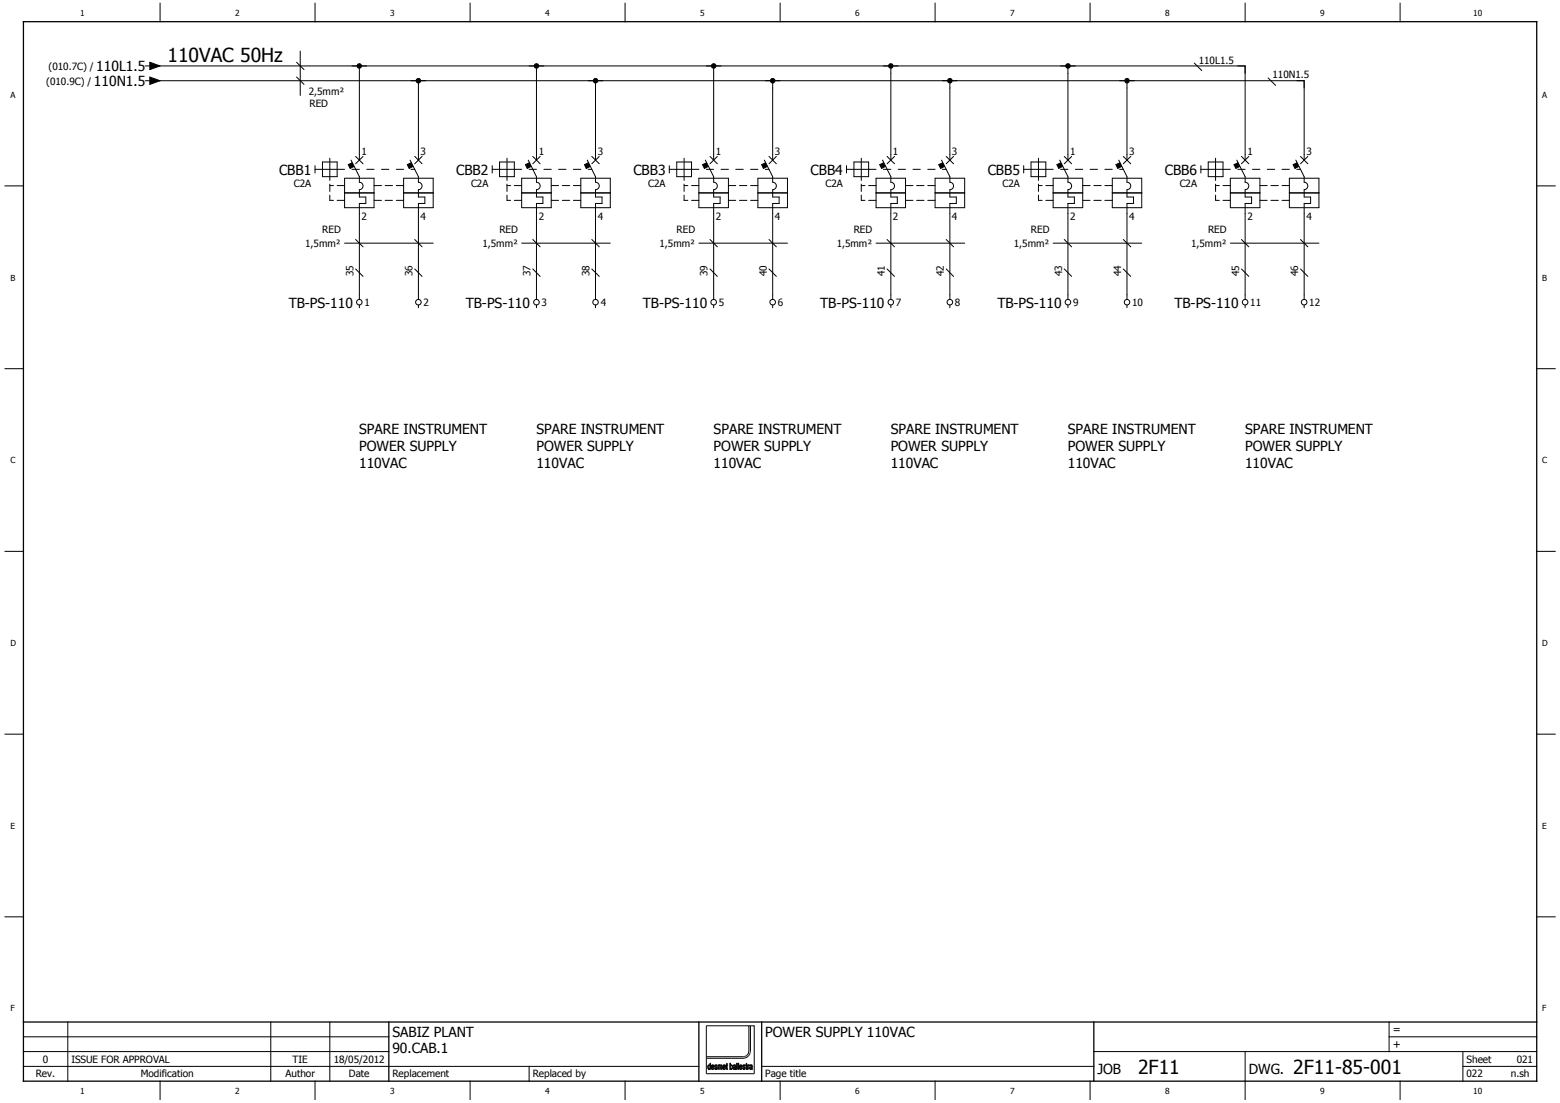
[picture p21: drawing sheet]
<svg xmlns="http://www.w3.org/2000/svg" width="297mm" height="210mm" viewBox="0 0 297 210" stroke-linecap="round" stroke-linejoin="round" font-family="sans-serif">
<defs><g id="words">
<g font-size="3.7">
<text x="31.9" y="11.8">110VAC 50Hz</text>
<text x="216.7" y="204.4">2F11</text>
<text x="246.2" y="204.4">2F11-85-001</text>
</g>
<g font-size="2.6">
<text x="17.9" y="16.4">110N1.5</text>
<text x="18.3" y="13.6">110L1.5</text>
<text x="53.1" y="33.3">CBB1</text>
<text x="86.9" y="33.3">CBB2</text>
<text x="120.6" y="33.3">CBB3</text>
<text x="154.3" y="33.3">CBB4</text>
<text x="188.1" y="33.3">CBB5</text>
<text x="221.8" y="33.3">CBB6</text>
<text x="55" y="58.5">TB-PS-110</text>
<text x="88.7" y="58.5">TB-PS-110</text>
<text x="122.4" y="58.5">TB-PS-110</text>
<text x="156.2" y="58.5">TB-PS-110</text>
<text x="189.9" y="58.5">TB-PS-110</text>
<text x="223.6" y="58.5">TB-PS-110</text>
<text x="68.4" y="82.6">SPARE INSTRUMENT</text>
<text x="102.1" y="82.6">SPARE INSTRUMENT</text>
<text x="135.9" y="82.6">SPARE INSTRUMENT</text>
<text x="169.6" y="82.6">SPARE INSTRUMENT</text>
<text x="203.3" y="82.6">SPARE INSTRUMENT</text>
<text x="237.1" y="82.6">SPARE INSTRUMENT</text>
<text x="68.4" y="85.8">POWER SUPPLY</text>
<text x="68.4" y="89">110VAC</text>
<text x="102.1" y="85.8">POWER SUPPLY</text>
<text x="102.1" y="89">110VAC</text>
<text x="135.9" y="85.8">POWER SUPPLY</text>
<text x="135.9" y="89">110VAC</text>
<text x="169.6" y="85.8">POWER SUPPLY</text>
<text x="169.6" y="89">110VAC</text>
<text x="203.3" y="85.8">POWER SUPPLY</text>
<text x="203.3" y="89">110VAC</text>
<text x="237.1" y="85.8">POWER SUPPLY</text>
<text x="237.1" y="89">110VAC</text>
<text x="74.7" y="197.4">SABIZ PLANT</text>
<text x="145.7" y="197.4">POWER SUPPLY 110VAC</text>
<text x="74.7" y="200.6">90.CAB.1</text>
<text x="209" y="204.4">JOB</text>
<text x="237.8" y="204.4">DWG.</text>
</g>
<g font-size="2.1">
<text x="265.2" y="196.7">=</text>
<text x="265.2" y="199.5">+</text>
</g>
<g font-size="1.9">
<text x="8.8" y="16.1">(010.9C) /</text>
<text x="9.2" y="13.3">(010.7C) /</text>
<text x="228.3" y="12.1">110L1.5</text>
<text x="242.3" y="14.9">110N1.5</text>
<text x="58.8" y="18.1">2,5mm²</text>
<text x="58.9" y="20.4">RED</text>
<text x="68.8" y="29.5">1</text>
<text x="80.1" y="29.5">3</text>
<text x="102.6" y="29.5">1</text>
<text x="113.8" y="29.5">3</text>
<text x="136.3" y="29.5">1</text>
<text x="147.5" y="29.5">3</text>
<text x="170" y="29.5">1</text>
<text x="181.3" y="29.5">3</text>
<text x="203.8" y="29.5">1</text>
<text x="215" y="29.5">3</text>
<text x="237.5" y="29.5">1</text>
<text x="248.7" y="29.5">3</text>
<text x="56" y="35.7">C2A</text>
<text x="89.7" y="35.7">C2A</text>
<text x="123.4" y="35.7">C2A</text>
<text x="157.2" y="35.7">C2A</text>
<text x="190.9" y="35.7">C2A</text>
<text x="224.6" y="35.7">C2A</text>
<text x="68.8" y="41.8">2</text>
<text x="80.1" y="41.8">4</text>
<text x="102.6" y="41.8">2</text>
<text x="113.8" y="41.8">4</text>
<text x="136.3" y="41.8">2</text>
<text x="147.5" y="41.8">4</text>
<text x="170" y="41.8">2</text>
<text x="181.3" y="41.8">4</text>
<text x="203.8" y="41.8">2</text>
<text x="215" y="41.8">4</text>
<text x="237.5" y="41.8">2</text>
<text x="248.7" y="41.8">4</text>
<text x="58.1" y="47.1">1,5mm²</text>
<text x="61.4" y="44.4">RED</text>
<text x="91.9" y="47.1">1,5mm²</text>
<text x="95.1" y="44.4">RED</text>
<text x="125.6" y="47.1">1,5mm²</text>
<text x="128.8" y="44.4">RED</text>
<text x="159.3" y="47.1">1,5mm²</text>
<text x="162.6" y="44.4">RED</text>
<text x="193.1" y="47.1">1,5mm²</text>
<text x="196.3" y="44.4">RED</text>
<text x="226.8" y="47.1">1,5mm²</text>
<text x="230" y="44.4">RED</text>
<text x="67.3" y="52.6" transform="rotate(-90 67.3 52.6)">35</text>
<text x="78.5" y="52.6" transform="rotate(-90 78.5 52.6)">36</text>
<text x="101" y="52.6" transform="rotate(-90 101 52.6)">37</text>
<text x="112.3" y="52.6" transform="rotate(-90 112.3 52.6)">38</text>
<text x="134.7" y="52.6" transform="rotate(-90 134.7 52.6)">39</text>
<text x="146" y="52.6" transform="rotate(-90 146 52.6)">40</text>
<text x="168.5" y="52.6" transform="rotate(-90 168.5 52.6)">41</text>
<text x="179.7" y="52.6" transform="rotate(-90 179.7 52.6)">42</text>
<text x="202.2" y="52.6" transform="rotate(-90 202.2 52.6)">43</text>
<text x="213.5" y="52.6" transform="rotate(-90 213.5 52.6)">44</text>
<text x="236" y="52.6" transform="rotate(-90 236 52.6)">45</text>
<text x="247.2" y="52.6" transform="rotate(-90 247.2 52.6)">46</text>
<text x="69.4" y="58.3">1</text>
<text x="80.6" y="58.3">2</text>
<text x="103.1" y="58.3">3</text>
<text x="114.4" y="58.3">4</text>
<text x="136.9" y="58.3">5</text>
<text x="148.1" y="58.3">6</text>
<text x="170.6" y="58.3">7</text>
<text x="181.8" y="58.3">8</text>
<text x="204.3" y="58.3">9</text>
<text x="215.6" y="58.3">10</text>
<text x="238.1" y="58.3">11</text>
<text x="249.3" y="58.3">12</text>
<text x="8.1" y="202.3">0</text>
<text x="13.6" y="202.3">ISSUE FOR APPROVAL</text>
<text x="55.7" y="202.3">TIE</text>
<text x="63.5" y="202.3">18/05/2012</text>
<text x="279.2" y="202.3">Sheet</text>
<text x="288.8" y="202.3">021</text>
<text x="6.8" y="205.1">Rev.</text>
<text x="26.8" y="205.1">Modification</text>
<text x="54.4" y="205.1">Author</text>
<text x="66.4" y="205.1">Date</text>
<text x="74.7" y="205.1">Replacement</text>
<text x="101.4" y="205.1">Replaced by</text>
<text x="145.7" y="205.1">Page title</text>
<text x="279.2" y="205.1">022</text>
<text x="287.7" y="205.1">n.sh</text>
</g>
<g font-size="1.6">
<text x="15.3" y="3.1">1</text>
<text x="44.8" y="3.1">2</text>
<text x="74.3" y="3.1">3</text>
<text x="103.8" y="3.1">4</text>
<text x="133.3" y="3.1">5</text>
<text x="162.9" y="3.1">6</text>
<text x="192.4" y="3.1">7</text>
<text x="221.9" y="3.1">8</text>
<text x="251.4" y="3.1">9</text>
<text x="280.5" y="3.1">10</text>
<text x="2" y="18.6">A</text>
<text x="293.7" y="18.6">A</text>
<text x="2" y="53.4">B</text>
<text x="293.7" y="53.4">B</text>
<text x="2" y="88.2">C</text>
<text x="293.7" y="88.2">C</text>
<text x="2" y="123">D</text>
<text x="293.7" y="123">D</text>
<text x="2" y="157.8">E</text>
<text x="293.7" y="157.8">E</text>
<text x="2" y="192.6">F</text>
<text x="293.7" y="192.6">F</text>
<text x="15.3" y="208.3">1</text>
<text x="44.8" y="208.3">2</text>
<text x="74.3" y="208.3">3</text>
<text x="103.8" y="208.3">4</text>
<text x="133.3" y="208.3">5</text>
<text x="162.9" y="208.3">6</text>
<text x="192.4" y="208.3">7</text>
<text x="221.9" y="208.3">8</text>
<text x="251.4" y="208.3">9</text>
<text x="280.5" y="208.3">10</text>
</g>
</g></defs>
<path d="M209.8 .5l-209 209M296.2 .6l-295.4 208.8M.8 209.2l.3 .3" fill="none" stroke="#fff" stroke-width=".19"/>
<g fill="none" stroke="#010101" stroke-width=".19">
<path d="M30.5 .6v3.5M60 .6v3.5M89.5 .6v3.5M119 .6v3.5M148.5 .6v3.5M178.1 .6v3.5M207.6 .6v3.5M237.1 .6v3.5M266.6 .6v3.5M.9 35.4h3.6M292.6 35.4h3.5M.9 70.2h3.6"/>
<path d="M292.6 70.2h3.5M.9 105h3.6M292.6 105h3.5M.9 139.8h3.6M292.6 139.8h3.5M.9 174.5h3.6M292.6 174.5h3.5M4.5 197.4h69.5M12.9 194.6v11.2M51.6 194.6v11.2M62.8 194.6v11.2M134.5 195.3h8.1v5a1.08 1.08 0 0 1-1.1 .9h-7z"/>
<path d="M264.5 197.4h28.1M264.5 194.6v5.6M4.5 203h128.6M4.5 200.2h69.5M30.5 205.8v3.5M60 205.8v3.5M89.5 205.8v3.5M100.8 203v2.8M119 205.8v3.5M135.6 203.4h.1M135.6 202.8h.2l.1 .3h-.4zM135.9 202.8h.1"/>
<path d="M135.9 202.8l.1 .4h-.2v-.1v.1h-.3l.1 .2M135.9 202.8a.4 .4 0 0 0-.5 .2 .4 .4 0 0 0 .1 .5l.2 .1 .3-.3-.3 .2-.1-.1M148.5 205.8v3.5M178.1 205.8v3.5M207.6 205.8v3.5M208.3 200.2h84.3M237.1 200.2v9.1M266.6 205.8v3.5M278.6 203h14M278.6 200.2v5.6"/>
</g>
<path d="M4.5 4.1h288.1v201.7h-288.1zM4.5 194.6h288.1M74 194.6v11.2M133.1 194.6v11.2M145 194.6v11.2M208.3 194.6v11.2" fill="none" stroke="#010101" stroke-width=".25"/>
<path d="M135.6 202.7l.3 .2 .1 .3h-.2v-.3a.17 .17 0 0 0-.2-.1 .17 .17 0 0 0-.1 .3h.3v.1h-.3l.1 .3 .4-.2a.32 .32 0 0 1-.5 .3 .32 .32 0 0 1-.1-.5z" fill="#010101"/>
<path d="M137.8 203.4h.1M137.8 203.4v.1M137.8 202.8h.2l.1 .3h-.4zM137.8 203.5h.1M137.9 203.5l.3-.2-.1 .2M138.1 203.5h.1M138.1 202.8h.1M138.1 202.8l.1 .4h-.2v-.1v.1h-.3l.1 .2M138.1 202.8a.4 .4 0 0 0-.5 .2 .4 .4 0 0 0 .1 .5l.2 .1 .2-.1" fill="none" stroke="#010101" stroke-width=".19"/>
<path d="M137.7 202.8l.3-.1 .2 .5h-.2v-.3a.17 .17 0 0 0-.2-.1 .17 .17 0 0 0-.1 .3h.3v.1h-.3l.1 .3 .4-.2-.1 .2-.2 .1-.2-.1z" fill="#010101"/>
<g fill="none" stroke="#010101" stroke-width=".19">
<path d="M139.1 203.3v.1M139.1 203.4l.1 .1M139.1 202.9v.4M139.1 202.9l.2-.1 .1 .3-.2 .4M139.1 202.9h.1M139.2 203.5h.1M139.2 203.5v.1M139.3 202.7h.1M139.4 203.5l-.2 .1M139.4 203.4v.1M139.5 202.9h.1M139.5 202.9l-.1 .5"/>
<path d="M139.5 202.9l-.1-.2-.3 .1v-.4h-.1v1.2l.1-.1 .1 .1"/>
</g>
<path d="M139 202.4h.1v.4a.43 .43 0 0 1 .4 .3 .43 .43 0 0 1-.2 .5v-.1a.34 .34 0 0 0 .2-.4 .34 .34 0 0 0-.3-.3l-.1 .4 .1 .4-.1-.1-.1 .1z" fill="#010101"/>
<g fill="none" stroke="#010101" stroke-width=".19">
<path d="M139.7 202.7h.1M139.7 202.7h.3M139.7 202.7l-.1 .2 .3-.1 .1 .2M139.7 203.1l-.1 .3 .2 .2M139.8 203.1h-.1M139.8 203.5v.1zM139.9 203.4v.1M140 202.7h.1M140 203h.1M140 203l-.2 .1M140 202.7l.1 .9-.1-.1-.2 .1"/>
<circle cx="139.9" cy="203.3" r=".17"/>
</g>
<path d="M139.7 202.7l.4 .1v.8l-.1-.1-.2 .1 .2-.5-.3 .2 .1 .3-.2-.1v-.3l.4-.2-.1-.2-.3 .1z" fill="#010101"/>
<path d="M140.9 203.4h.1M140.9 203.4l.1 .1M140.9 202.8h.2l.1 .3h-.3zM141 203.5h.1M141.1 203.5l.2-.2-.1 .2M141.2 203.5h.1M141.2 202.8h.1M141.2 202.8l.1 .4h-.2v-.1v.1h-.2v.2M141.2 202.8a.4 .4 0 0 0-.5 .2 .4 .4 0 0 0 .2 .5h.3" fill="none" stroke="#010101" stroke-width=".19"/>
<path d="M141 202.7l.3 .2v.3h-.2v-.1h.1v-.2a.17 .17 0 0 0-.2-.1 .17 .17 0 0 0-.1 .3h.2v.1h-.2l.1 .3 .3-.2-.2 .3a.49 .49 0 0 1-.4-.4 .49 .49 0 0 1 .3-.5z" fill="#010101"/>
<g fill="none" stroke="#010101" stroke-width=".19">
<path d="M142.9 202.7h.1M142.9 202.7h.2M142.9 202.7l-.2 .2 .3-.1 .1 .2M142.9 203.1h.1M143 203.5v.1M143.1 202.7h.1M143.1 203h.1M143.1 203a.29 .29 0 0 0-.4 .2 .29 .29 0 0 0 .3 .4M143.1 202.7l.2 .9-.1-.1-.2 .1"/>
<circle cx="143" cy="203.3" r=".16"/>
</g>
<path d="M142.8 202.8l.1-.1 .3 .1 .1 .8-.1-.1-.2 .1 .1-.5-.2 .2 .1 .3-.3-.1 .1-.3 .3-.2-.1-.2-.3 .1z" fill="#010101"/>
<path d="M134.9 202.9a.3 .3 0 0 1 .3 .2 .3 .3 0 0 1-.2 .4l-.1-.2zM135 203.5h.1M135.2 202.4l.1 1.2-.1-.1-.2 .1v-.1v.1a.51 .51 0 0 1 .1-.9l.1 .1z" fill="none" stroke="#010101" stroke-width=".19"/>
<path d="M135.2 202.4l.1 1.2-.1-.1-.2 .1v-.1a.42 .42 0 0 0 .1-.7l-.2 .2 .1 .6a.48 .48 0 0 1-.2-.5 .48 .48 0 0 1 .3-.4l.1 .1z" fill="#010101"/>
<path d="M136.2 202.7h.1M136.2 202.7l-.1 .4 .4 .2-.2 .2M136.2 202.7h.2M136.2 203.4h.1M136.2 203.4l.1 .1M136.3 203.5h.1M136.4 202.7h.1M136.4 202.7l.1 .2-.3-.1a.23 .23 0 0 0 .1 .3 .23 .23 0 0 0 .2 .1 .27 .27 0 0 1-.1 .4 .27 .27 0 0 1-.3-.3l.1 .1" fill="none" stroke="#010101" stroke-width=".19"/>
<path d="M136.1 202.8l.3-.1 .1 .2-.2-.1-.1 .2a.32 .32 0 0 1 .4 .3 .32 .32 0 0 1-.4 .3l-.1-.3 .2 .2 .2-.2-.4-.2z" fill="#010101"/>
<path d="M136.7 202.7l.1 .1 .2-.1 .1 .1 .3-.1 .1 .9h-.1v-.8l-.2 .1v.7h-.1v-.7l-.2-.1-.1 .8h-.1zM137 202.7h.1M137.2 202.9h.1" fill="none" stroke="#010101" stroke-width=".19"/>
<path d="M136.7 202.7l.1 .1 .2-.1 .1 .1 .3-.1 .1 .9h-.1l-.1-.8-.1 .2v.6h-.1l-.1-.8-.2 .1v.7h-.1z" fill="#010101"/>
<path d="M138.3 202.5l.1-.1v.3h.2l-.2 .1 .2 .8-.3-.1zM138.4 203.4h.1" fill="none" stroke="#010101" stroke-width=".19"/>
<path d="M138.3 202.5l.1-.1v.3h.2l-.2 .1 .2 .8-.3-.1z" fill="#010101"/>
<path d="M140.3 202.4h.1v1.2h-.1z" fill="none" stroke="#010101" stroke-width=".19"/>
<path d="M140.3 202.4h.1v1.2h-.1z" fill="#010101"/>
<path d="M140.5 202.4h.1v1.2h-.1z" fill="none" stroke="#010101" stroke-width=".19"/>
<path d="M140.5 202.4h.1v1.2h-.1z" fill="#010101"/>
<path d="M141.6 203.4h.1M141.6 203.4l.1 .1M141.7 203.5h.1M141.8 202.7l.1 .2-.3-.1a.23 .23 0 0 0 0 .3 .23 .23 0 0 0 .3 .1 .27 .27 0 0 1-.1 .4 .27 .27 0 0 1-.4-.3l.2 .1M141.8 202.7h.1M141.8 202.7a.28 .28 0 0 0-.4 .3 .28 .28 0 0 0 .4 .3l-.1 .2" fill="none" stroke="#010101" stroke-width=".19"/>
<path d="M141.5 202.8a.18 .18 0 0 1 .2-.1 .18 .18 0 0 1 .1 .2l-.1-.1-.2 .2a.32 .32 0 0 1 .4 .3 .32 .32 0 0 1-.3 .3l-.2-.3 .3 .2 .1-.2-.1-.1a.26 .26 0 0 1-.3-.2 .26 .26 0 0 1 .1-.2z" fill="#010101"/>
<path d="M142.2 203.4v-1l-.2 .4 .1 .7 .2 .1v-.1M142.2 203.4h.1M142.2 203.4v.1M142.2 203.5h.1" fill="none" stroke="#010101" stroke-width=".19"/>
<path d="M142.1 202.5l.1-.1 .1 .3-.1 .7 .1 .2-.2-.1z" fill="#010101"/>
<path d="M142.5 202.9h.1M142.7 202.7l-.2 .2M142.7 202.7h.1M142.7 202.7l-.2 .1-.1-.1v.9h.1v-.7" fill="none" stroke="#010101" stroke-width=".19"/>
<path d="M142.4 202.7l.1 .1 .2-.1-.2 .2v.7h-.1z" fill="#010101"/>
<g fill="none" stroke="#010101" stroke-width=".19">
<path d="M29.1 12.6h208v16.8M29.1 15.4h219.2v14M68.4 14v15.4M79.7 16.8v12.6M102.1 14v15.4M113.4 16.8v12.6M134.5 12.6h2.8M135.9 12.6v16.8M147.1 16.8v12.6M169.6 14v15.4M180.9 16.8v12.6M203.3 14v15.4"/>
<path d="M214.6 16.8v12.6M65.6 46.3h16.9M68.4 40.7v15.4M68.4 58.1v.5M79.7 40.7v15.4M79.7 58.1v.5M99.3 46.3h16.9M102.1 40.7v15.4M102.1 58.1v.5M113.4 40.7v15.4M113.4 58.1v.5M133.1 46.3h16.8"/>
<path d="M135.9 40.7v15.4M135.9 58.1v.5M147.1 40.7v15.4M147.1 58.1v.5M166.8 46.3h16.9M169.6 40.7v15.4M169.6 58.1v.5M180.9 40.7v15.4M180.9 58.1v.5M200.5 46.3h16.9M203.3 40.7v15.4M203.3 58.1v.5"/>
<path d="M214.6 40.7v15.4M214.6 58.1v.5M234.3 46.3h16.8M237.1 40.7v15.4M237.1 58.1v.5M248.3 40.7v15.4M248.3 58.1v.5M142.6 195.3h.3M142.9 195.3v4.8a1.41 1.41 0 0 1-1.4 1.4h-7M142.9 195.3h.7v9.1h-9.1v-3.2M145 203h63.3"/>
</g>
<path d="M135.6 12.1a.53 .53 0 0 1 .8 .5h-.5h.5a.53 .53 0 0 1-.8 .4 .53 .53 0 0 1 0-.9z" fill-rule="evenodd" fill="#010101"/>
<path d="M145.7 15.4h2.8M147.1 15.4v1.4" fill="none" stroke="#010101" stroke-width=".19"/>
<path d="M146.7 15.1a.53 .53 0 0 1 .6-.2 .53 .53 0 0 1 .4 .5h-.6h.6a.53 .53 0 0 1-.7 .5 .53 .53 0 0 1-.3-.8z" fill-rule="evenodd" fill="#010101"/>
<path d="M112 15.4h2.8M113.4 15.4v1.4" fill="none" stroke="#010101" stroke-width=".19"/>
<path d="M113.1 14.9a.52 .52 0 0 1 .8 .5h-.5h.5a.53 .53 0 0 1-.8 .4 .53 .53 0 0 1 0-.9z" fill-rule="evenodd" fill="#010101"/>
<path d="M100.8 12.6h2.8M102.1 12.6v1.4" fill="none" stroke="#010101" stroke-width=".19"/>
<path d="M101.9 12.1a.53 .53 0 0 1 .8 .5h-.6h.6a.53 .53 0 0 1-.8 .4 .53 .53 0 0 1 0-.9z" fill-rule="evenodd" fill="#010101"/>
<path d="M78.2 15.4h2.9M79.7 15.4v1.4" fill="none" stroke="#010101" stroke-width=".19"/>
<path d="M79.2 15.1a.53 .53 0 0 1 .6-.2 .53 .53 0 0 1 .4 .5h-.5h.5a.53 .53 0 0 1-.7 .5 .53 .53 0 0 1-.3-.8z" fill-rule="evenodd" fill="#010101"/>
<path d="M67 12.6h2.8M68.4 12.6v1.4" fill="none" stroke="#010101" stroke-width=".19"/>
<path d="M68.2 12.1a.52 .52 0 0 1 .7 .5h-.5h.5a.52 .52 0 0 1-.7 .4 .52 .52 0 0 1 0-.9z" fill-rule="evenodd" fill="#010101"/>
<path d="M168.2 12.6h2.8M169.6 12.6v1.4" fill="none" stroke="#010101" stroke-width=".19"/>
<path d="M169.4 12.1a.52 .52 0 0 1 .7 .5h-.5h.5a.52 .52 0 0 1-.8 .4 .52 .52 0 0 1 .1-.9z" fill-rule="evenodd" fill="#010101"/>
<path d="M179.4 15.4h2.9M180.9 15.4v1.4" fill="none" stroke="#010101" stroke-width=".19"/>
<path d="M180.4 15.1a.53 .53 0 0 1 .6-.2 .53 .53 0 0 1 .4 .5h-.5h.5a.53 .53 0 0 1-.7 .5 .53 .53 0 0 1-.3-.8z" fill-rule="evenodd" fill="#010101"/>
<path d="M201.9 12.6h2.9M203.3 12.6v1.4" fill="none" stroke="#010101" stroke-width=".19"/>
<path d="M202.9 12.3a.52 .52 0 0 1 .6-.3 .52 .52 0 0 1 .4 .6h-.6h.6a.53 .53 0 0 1-.7 .5 .53 .53 0 0 1-.3-.8z" fill-rule="evenodd" fill="#010101"/>
<path d="M213.2 15.4h2.8M214.6 15.4v1.4" fill="none" stroke="#010101" stroke-width=".19"/>
<path d="M214.3 14.9a.52 .52 0 0 1 .8 .5h-.5h.5a.53 .53 0 0 1-.8 .4 .53 .53 0 0 1 0-.9z" fill-rule="evenodd" fill="#010101"/>
<g fill="none" stroke="#010101" stroke-width=".19">
<path d="M57.2 9.7v8.5M235.7 12.6h1.4v1.4M246.9 15.4h1.4v1.4M228.7 32.2h5.6M228.7 31.5v1.4M230.1 30.8h2.8v2.8h-2.8zM231.5 30.1v4.3M231.5 35.1v1.3M231.5 37.1v1h.7M231.5 35.3h.7M232.9 38.1h1.4M232.9 35.3h1.4"/>
<path d="M234.3 36.7h5.6M234.3 33.9h5.6v5.6h-5.6zM235 31.3l.7-.3 .3 .7-.7 .4zM235.5 30.5l1.6 3.1v1.1a.71 .71 0 0 1 .7 .7 .71 .71 0 0 1-.7 .7v1.4h1.2v1.2h-1.2v2M235.7 32.2h1.4M236.4 29.8l1.4 1.4M237.1 29.4v1.1M237.8 29.8l-1.4 1.4M238.5 32.2h1.4M241.3 32.2h1.4M244.1 32.2h1.4M246.9 32.2h.7"/>
<path d="M248.3 33.6v1.1a.71 .71 0 0 1 .7 .7 .71 .71 0 0 1-.7 .7v1.4h1.3v1.2h-1.3v2"/>
</g>
<path d="M235 31.3l.7-.3 .3 .7-.7 .4z" fill="#010101"/>
<path d="M246.2 31.3l.7-.3 .4 .7-.7 .4zM247.6 29.8l1.4 1.4M248.3 29.4v1.1M249 29.8l-1.4 1.4" fill="none" stroke="#010101" stroke-width=".19"/>
<path d="M246.2 31.3l.7-.3 .4 .7-.7 .4z" fill="#010101"/>
<g fill="none" stroke="#010101" stroke-width=".19">
<path d="M93.7 32.2h5.6M93.7 31.5v1.4M95.1 30.8h2.8v2.8h-2.8zM96.5 35.3h.7M96.5 37.1v1h.7M96.5 30.1v4.3M96.5 35.1v1.3M97.9 35.3h1.4M97.9 38.1h1.4M99.3 36.7h5.7M99.3 33.9h5.7v5.6h-5.7zM100.1 31.3l.7-.3 .3 .7-.7 .4z"/>
<path d="M100.6 30.5l1.5 3.1v1.1a.71 .71 0 0 1 .7 .7 .71 .71 0 0 1-.7 .7v1.4h1.3v1.2h-1.3v2M100.8 32.2h1.3M101.4 29.8l1.4 1.4M102.1 29.4v1.1M102.8 29.8l-1.4 1.4M103.6 32.2h1.4M106.4 32.2h1.4M109.2 32.2h1.4M112 32.2h.7M113.4 33.6v1.1a.71 .71 0 0 1 .7 .7 .71 .71 0 0 1-.7 .7v1.4h1.2v1.2h-1.2v2M239.9 35.3h1.4M239.9 38.1h1.4"/>
<path d="M242 35.3h1.4M242 38.1h1.4M244.1 35.3h1.4M244.1 38.1h1.4M245.5 36.7h5.6M245.5 33.9h5.6v5.6h-5.6zM246.7 30.5l1.6 3.1M236.4 51.2l1.4 1.4M237.1 56.1v.9M247.6 51.2l1.4 1.4M248.3 56.1v.9"/>
<circle cx="237.1" cy="57.5" r=".53"/>
<circle cx="248.3" cy="57.5" r=".53"/>
</g>
<path d="M100.1 31.3l.7-.3 .3 .7-.7 .4z" fill="#010101"/>
<path d="M111.3 31.3l.7-.3 .3 .7-.7 .4zM112.7 29.8l1.4 1.4M113.4 29.4v1.1M114.1 29.8l-1.4 1.4" fill="none" stroke="#010101" stroke-width=".19"/>
<path d="M111.3 31.3l.7-.3 .3 .7-.7 .4z" fill="#010101"/>
<g fill="none" stroke="#010101" stroke-width=".19">
<path d="M60 32.2h5.6M60 31.5v1.4M61.4 30.8h2.8v2.8h-2.8zM62.8 30.1v4.3M62.8 35.1v1.3M62.8 35.3h.7M62.8 37.1v1h.7M64.2 38.1h1.4M64.2 35.3h1.4M65.6 36.7h5.6M65.6 33.9h5.6v5.6h-5.6zM66.3 31.3l.7-.3 .4 .7-.7 .4z"/>
<path d="M66.8 30.5l1.6 3.1v1.1a.71 .71 0 0 1 .7 .7 .71 .71 0 0 1-.7 .7v1.4h1.3v1.2h-1.3v2M67 32.2h1.4M67.7 29.8l1.4 1.4M68.4 29.4v1.1M69.1 29.8l-1.4 1.4M69.8 32.2h1.4M72.6 32.2h1.4M75.5 32.2h1.4M78.3 32.2h.7M79.7 33.6v1.1a.71 .71 0 0 1 .7 .7 .71 .71 0 0 1-.7 .7v1.4h1.2v1.2h-1.2v2M105 35.3h1.4M105 38.1h1.4"/>
<path d="M107.1 35.3h1.4M107.1 38.1h1.4M109.2 35.3h1.4M109.2 38.1h1.4M110.6 36.7h5.6M110.6 33.9h5.6v5.6h-5.6zM111.8 30.5l1.6 3.1"/>
</g>
<path d="M66.3 31.3l.7-.3 .4 .7-.7 .4z" fill="#010101"/>
<path d="M77.6 31.3l.6-.3 .4 .7-.7 .4zM79 29.8l1.4 1.4M79.7 29.4v1.1M80.4 29.8l-1.4 1.4" fill="none" stroke="#010101" stroke-width=".19"/>
<path d="M77.6 31.3l.6-.3 .4 .7-.7 .4z" fill="#010101"/>
<g fill="none" stroke="#010101" stroke-width=".19">
<path d="M71.2 35.3h1.4M71.2 38.1h1.4M73.3 35.3h1.4M73.3 38.1h1.4M75.5 35.3h1.4M75.5 38.1h1.4M76.9 36.7h5.6M76.9 33.9h5.6v5.6h-5.6zM78.1 30.5l1.6 3.1M127.4 32.2h5.7M127.4 31.5v1.4M128.9 30.8h2.8v2.8h-2.8z"/>
<path d="M130.3 35.3h.7M130.3 37.1v1h.7M130.3 30.1v4.3M130.3 35.1v1.3M131.7 35.3h1.4M131.7 38.1h1.4M133.1 36.7h5.6M133.1 33.9h5.6v5.6h-5.6zM133.8 31.3l.7-.3 .3 .7-.7 .4zM134.3 30.5l1.6 3.1v1.1a.71 .71 0 0 1 .7 .7 .71 .71 0 0 1-.7 .7v1.4h1.2v1.2h-1.2v2M134.5 32.2h1.4M135.2 29.8l1.4 1.4"/>
<path d="M135.9 29.4v1.1M136.6 29.8l-1.4 1.4M137.3 32.2h1.4M140.1 32.2h1.4M142.9 32.2h1.4M145.7 32.2h.7M147.1 33.6v1.1a.71 .71 0 0 1 .7 .7 .71 .71 0 0 1-.7 .7v1.4h1.3v1.2h-1.3v2M67.7 51.2l1.4 1.4M67.7 45.6l1.4 1.4M68.4 56.1v.9M79 51.2l1.4 1.4M79.7 56.1v.9"/>
<path d="M101.4 51.2l1.4 1.4M102.1 56.1v.9M112.7 51.2l1.4 1.4M113.4 56.1v.9"/>
<circle cx="68.4" cy="57.5" r=".52"/>
<circle cx="79.7" cy="57.5" r=".53"/>
<circle cx="102.1" cy="57.5" r=".53"/>
<circle cx="113.4" cy="57.5" r=".53"/>
</g>
<path d="M133.8 31.3l.7-.3 .3 .7-.7 .4z" fill="#010101"/>
<path d="M145 31.3l.7-.3 .4 .7-.7 .4zM146.4 29.8l1.4 1.4M147.1 29.4v1.1M147.8 29.8l-1.4 1.4" fill="none" stroke="#010101" stroke-width=".19"/>
<path d="M145 31.3l.7-.3 .4 .7-.7 .4z" fill="#010101"/>
<g fill="none" stroke="#010101" stroke-width=".19">
<path d="M138.7 35.3h1.4M138.7 38.1h1.4M140.8 35.3h1.4M140.8 38.1h1.4M142.9 35.3h1.4M142.9 38.1h1.4M144.3 36.7h5.6M144.3 33.9h5.6v5.6h-5.6zM145.5 30.5l1.6 3.1M194.9 32.2h5.6M194.9 31.5v1.4M196.3 30.8h2.8v2.8h-2.8z"/>
<path d="M197.7 30.1v4.3M197.7 35.1v1.3M197.7 35.3h.7M197.7 37.1v1h.7M199.1 38.1h1.4M199.1 35.3h1.4M200.5 36.7h5.7M200.5 33.9h5.7v5.6h-5.7zM201.2 31.3l.7-.3 .4 .7-.7 .4zM201.8 30.5l1.5 3.1v1.1a.71 .71 0 0 1 .7 .7 .71 .71 0 0 1-.7 .7v1.4h1.3v1.2h-1.3v2M201.9 32.2h1.4M202.6 29.8l1.4 1.4"/>
<path d="M203.3 29.4v1.1M204 29.8l-1.4 1.4M204.8 32.2h1.4M207.6 32.2h1.4M210.4 32.2h1.4M213.2 32.2h.7M214.6 33.6v1.1a.71 .71 0 0 1 .7 .7 .71 .71 0 0 1-.7 .7v1.4h1.2v1.2h-1.2v2M135.2 51.2l1.4 1.4M135.9 56.1v.9M146.4 51.2l1.4 1.4M147.1 56.1v.9"/>
<circle cx="135.9" cy="57.5" r=".53"/>
<circle cx="147.1" cy="57.5" r=".53"/>
</g>
<path d="M201.2 31.3l.7-.3 .4 .7-.7 .4z" fill="#010101"/>
<path d="M212.5 31.3l.7-.3 .3 .7-.7 .4zM213.9 29.8l1.4 1.4M214.6 29.4v1.1M215.3 29.8l-1.4 1.4" fill="none" stroke="#010101" stroke-width=".19"/>
<path d="M212.5 31.3l.7-.3 .3 .7-.7 .4z" fill="#010101"/>
<g fill="none" stroke="#010101" stroke-width=".19">
<path d="M161.2 32.2h5.6M161.2 31.5v1.4M162.6 30.8h2.8v2.8h-2.8zM164 35.3h.7M164 37.1v1h.7M164 30.1v4.3M164 35.1v1.3M165.4 35.3h1.4M165.4 38.1h1.4M166.8 36.7h5.6M166.8 33.9h5.6v5.6h-5.6zM167.5 31.3l.7-.3 .4 .7-.7 .4z"/>
<path d="M168 30.5l1.6 3.1v1.1a.71 .71 0 0 1 .7 .7 .71 .71 0 0 1-.7 .7v1.4h1.3v1.2h-1.3v2M168.2 32.2h1.4M168.9 29.8l1.4 1.4M169.6 29.4v1.1M170.3 29.8l-1.4 1.4M171 32.2h1.4M173.8 32.2h1.4M176.7 32.2h1.4M179.4 32.2h.8M180.9 33.6v1.1a.71 .71 0 0 1 .7 .7 .71 .71 0 0 1-.7 .7v1.4h1.2v1.2h-1.2v2M206.2 35.3h1.4M206.2 38.1h1.4"/>
<path d="M208.3 35.3h1.4M208.3 38.1h1.4M210.4 35.3h1.4M210.4 38.1h1.4M211.8 36.7h5.6M211.8 33.9h5.6v5.6h-5.6zM213 30.5l1.6 3.1"/>
</g>
<path d="M167.5 31.3l.7-.3 .4 .7-.7 .4z" fill="#010101"/>
<path d="M178.7 31.3l.7-.3 .4 .7-.7 .4zM180.2 29.8l1.4 1.4M180.9 29.4v1.1M181.6 29.8l-1.4 1.4" fill="none" stroke="#010101" stroke-width=".19"/>
<path d="M178.7 31.3l.7-.3 .4 .7-.7 .4z" fill="#010101"/>
<g fill="none" stroke="#010101" stroke-width=".19">
<path d="M28.5 14.7l2 .7-2 .7zM56.5 11.9l1.4 1.4M56.5 14.7l1.4 1.4M227.4 12l1.4 1.4M241.5 14.8l1.4 1.5M172.4 35.3h1.4M172.4 38.1h1.4M174.5 35.3h1.4M174.5 38.1h1.4M176.7 35.3h1.4M176.7 38.1h1.4M178.1 36.7h5.6"/>
<path d="M178.1 33.9h5.6v5.6h-5.6zM179.3 30.5l1.6 3.1M79 45.6l1.4 1.4M101.4 45.6l1.4 1.4M112.7 45.6l1.4 1.4M135.2 45.6l1.4 1.4M146.4 45.6l1.4 1.4M168.9 51.2l1.4 1.4M168.9 45.6l1.4 1.4M169.6 56.1v.9M180.2 51.2l1.4 1.4M180.2 45.6l1.4 1.4"/>
<path d="M180.9 56.1v.9M202.6 51.2l1.4 1.4M202.6 45.6l1.4 1.4M203.3 56.1v.9M213.9 51.2l1.4 1.4M213.9 45.6l1.4 1.4M214.6 56.1v.9M236.4 45.6l1.4 1.4M247.6 45.6l1.4 1.4"/>
<circle cx="169.6" cy="57.5" r=".52"/>
<circle cx="180.9" cy="57.5" r=".53"/>
<circle cx="203.3" cy="57.5" r=".53"/>
<circle cx="214.6" cy="57.5" r=".53"/>
</g>
<path d="M28.5 14.7l2 .7-2 .7z" fill="#010101"/>
<path d="M27.7 15.4h.8M28.5 11.9l2 .7-2 .7z" fill="none" stroke="#010101" stroke-width=".19"/>
<path d="M28.5 11.9l2 .7-2 .7z" fill="#010101"/>
<path d="M27.7 12.6h.8" fill="none" stroke="#010101" stroke-width=".19"/>
<use href="#words"/>
</svg>
